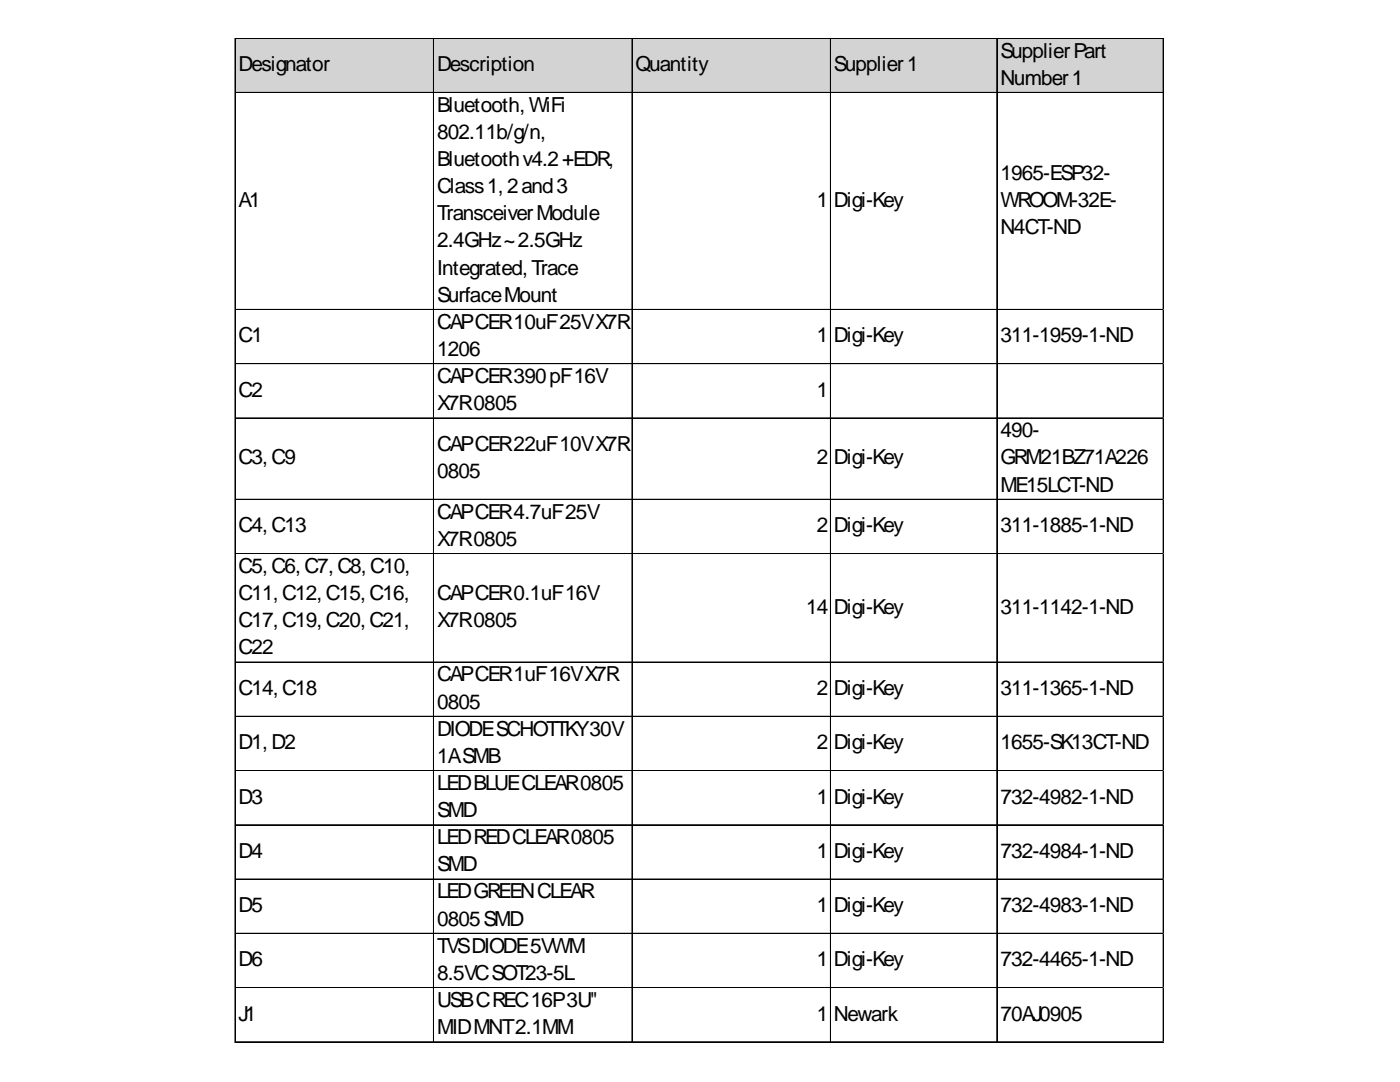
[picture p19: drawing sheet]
<svg xmlns="http://www.w3.org/2000/svg" width="279mm" height="216mm" viewBox="0 0 279 216" stroke-linecap="round" stroke-linejoin="round" font-family="sans-serif">
<defs><g id="words">
<g font-size="4.1">
<text x="199.6" y="11.5">SupplierPart</text>
<text x="47.6" y="14.2">Designator</text>
<text x="87.2" y="14.2">Description</text>
<text x="126.8" y="14.2">Quantity</text>
<text x="166.4" y="14.2">Supplier1</text>
<text x="199.6" y="16.9">Number1</text>
<text x="87.2" y="22.3">Bluetooth, WiFi</text>
<text x="87.2" y="27.7">802.11b/g/n,</text>
<text x="87.2" y="33.1">Bluetoothv4.2+EDR,</text>
<text x="199.6" y="35.8">1965-ESP32-</text>
<text x="47.6" y="41.3">A1</text>
<text x="87.2" y="38.6">Class1, 2and3</text>
<text x="163" y="41.3">1</text>
<text x="166.4" y="41.3">Digi-Key</text>
<text x="199.6" y="41.3">WROOM-32E-</text>
<text x="87.2" y="44">TransceiverModule</text>
<text x="199.6" y="46.7">N4CT-ND</text>
<text x="87.2" y="49.4">2.4GHz~2.5GHz</text>
<text x="87.2" y="54.8">Integrated, Trace</text>
<text x="87.2" y="60.2">SurfaceMount</text>
<text x="87.2" y="65.6">CAPCER10uF25VX7R</text>
<text x="47.6" y="68.3">C1</text>
<text x="87.2" y="71">1206</text>
<text x="163" y="68.3">1</text>
<text x="166.4" y="68.3">Digi-Key</text>
<text x="199.6" y="68.3">311-1959-1-ND</text>
<text x="87.2" y="76.4">CAPCER390pF16V</text>
<text x="47.6" y="79.1">C2</text>
<text x="87.2" y="81.9">X7R0805</text>
<text x="163" y="79.1">1</text>
<text x="87.2" y="90">CAPCER22uF10VX7R</text>
<text x="199.6" y="87.3">490-</text>
<text x="47.6" y="92.7">C3, C9</text>
<text x="87.2" y="95.4">0805</text>
<text x="163" y="92.7">2</text>
<text x="166.4" y="92.7">Digi-Key</text>
<text x="199.6" y="92.7">GRM21BZ71A226</text>
<text x="199.6" y="98.1">ME15LCT-ND</text>
<text x="47.6" y="106.2">C4, C13</text>
<text x="87.2" y="103.5">CAPCER4.7uF25V</text>
<text x="163" y="106.2">2</text>
<text x="166.4" y="106.2">Digi-Key</text>
<text x="199.6" y="106.2">311-1885-1-ND</text>
<text x="87.2" y="108.9">X7R0805</text>
<text x="47.6" y="114.3">C5, C6, C7, C8, C10,</text>
<text x="47.6" y="119.7">C11, C12, C15, C16,</text>
<text x="87.2" y="119.7">CAPCER0.1uF16V</text>
<text x="47.6" y="125.2">C17, C19, C20, C21,</text>
<text x="87.2" y="125.2">X7R0805</text>
<text x="160.9" y="122.4">14</text>
<text x="166.4" y="122.4">Digi-Key</text>
<text x="199.6" y="122.4">311-1142-1-ND</text>
<text x="47.6" y="130.6">C22</text>
<text x="87.2" y="136">CAPCER1uF16VX7R</text>
<text x="47.6" y="138.7">C14, C18</text>
<text x="87.2" y="141.4">0805</text>
<text x="163" y="138.7">2</text>
<text x="166.4" y="138.7">Digi-Key</text>
<text x="199.6" y="138.7">311-1365-1-ND</text>
<text x="47.6" y="149.5">D1, D2</text>
<text x="87.2" y="146.8">DIODESCHOTTKY30V</text>
<text x="163" y="149.5">2</text>
<text x="166.4" y="149.5">Digi-Key</text>
<text x="199.6" y="149.5">1655-SK13CT-ND</text>
<text x="87.2" y="152.2">1ASMB</text>
<text x="47.6" y="160.3">D3</text>
<text x="87.2" y="157.6">LEDBLUECLEAR0805</text>
<text x="163" y="160.3">1</text>
<text x="166.4" y="160.3">Digi-Key</text>
<text x="199.6" y="160.3">732-4982-1-ND</text>
<text x="87.2" y="163">SMD</text>
<text x="47.6" y="171.2">D4</text>
<text x="87.2" y="168.5">LEDREDCLEAR0805</text>
<text x="87.2" y="173.9">SMD</text>
<text x="163" y="171.2">1</text>
<text x="166.4" y="171.2">Digi-Key</text>
<text x="199.6" y="171.2">732-4984-1-ND</text>
<text x="87.2" y="179.3">LEDGREENCLEAR</text>
<text x="47.6" y="182">D5</text>
<text x="87.2" y="184.7">0805SMD</text>
<text x="163" y="182">1</text>
<text x="166.4" y="182">Digi-Key</text>
<text x="199.6" y="182">732-4983-1-ND</text>
<text x="87.2" y="190.1">TVSDIODE5VWM</text>
<text x="47.6" y="192.8">D6</text>
<text x="87.2" y="195.5">8.5VCSOT23-5L</text>
<text x="163" y="192.8">1</text>
<text x="166.4" y="192.8">Digi-Key</text>
<text x="199.6" y="192.8">732-4465-1-ND</text>
<text x="47.6" y="203.6">J1</text>
<text x="87.2" y="200.9">USBCREC16P3U&quot;</text>
<text x="163" y="203.6">1</text>
<text x="166.4" y="203.6">Newark</text>
<text x="199.6" y="203.6">70AJ0905</text>
<text x="87.2" y="206.3">MIDMNT2.1MM</text>
</g>
</g></defs>
<path d="M47 7.7h185.3v10.9h-185.3z" fill="#d3d3d3"/>
<g fill="none" stroke="#000" stroke-width=".2">
<path d="M46.9 7.6v200.5M47 7.6v200.5M47 7.6h185.3M47 7.7h185.3M47 18.4h185.3M47 18.5h185.3M86.5 7.8v200.3M86.6 7.8v200.3M126.1 7.8v200.3M126.2 7.8v200.3M165.7 7.8v200.3M165.8 7.8v200.3"/>
<path d="M198.9 7.8v200.3M199 7.8v200.3M232.1 7.8v200.3M232.2 7.8v200.3M47 61.7h185.3M47 61.8h185.3M47 72.6h185.3M47 83.4h185.3M47 83.5h185.3M47 99.6h185.3M47 99.7h185.3M47 110.4h185.3"/>
<path d="M47 110.5h185.3M47 132.1h185.3M47 132.2h185.3M47 142.9h185.3M47 143h185.3M47 153.7h185.3M47 153.8h185.3M47 164.6h185.3M47 175.4h185.3M47 175.5h185.3M47 186.2h185.3M47 186.3h185.3"/>
<path d="M47 197h185.3M47 197.1h185.3M47 207.9h185.3"/>
</g>
<path d="M232.3 61.7h.1" fill="none" stroke="#e0e0e0" stroke-width=".2"/>
<path d="M232.3 61.7v.2z" fill="#e0e0e0"/>
<path d="M232.3 72.6h.1" fill="none" stroke="#e0e0e0" stroke-width=".2"/>
<path d="M232.3 72.6v.1z" fill="#e0e0e0"/>
<path d="M232.3 83.4h.1" fill="none" stroke="#e0e0e0" stroke-width=".2"/>
<path d="M232.3 83.4v.1z" fill="#e0e0e0"/>
<path d="M232.3 99.6h.1" fill="none" stroke="#e0e0e0" stroke-width=".2"/>
<path d="M232.3 99.6v.2z" fill="#e0e0e0"/>
<path d="M232.3 110.4h.1" fill="none" stroke="#e0e0e0" stroke-width=".2"/>
<path d="M232.3 110.4v.2z" fill="#e0e0e0"/>
<path d="M232.3 132.1h.1" fill="none" stroke="#e0e0e0" stroke-width=".2"/>
<path d="M232.3 132.1v.1z" fill="#e0e0e0"/>
<path d="M232.3 142.9h.1" fill="none" stroke="#e0e0e0" stroke-width=".2"/>
<path d="M232.3 142.9v.2z" fill="#e0e0e0"/>
<path d="M232.3 153.7h.1" fill="none" stroke="#e0e0e0" stroke-width=".2"/>
<path d="M232.3 153.7v.2z" fill="#e0e0e0"/>
<path d="M232.3 164.6h.1" fill="none" stroke="#e0e0e0" stroke-width=".2"/>
<path d="M232.3 164.6v.1z" fill="#e0e0e0"/>
<path d="M232.3 175.4h.1" fill="none" stroke="#e0e0e0" stroke-width=".2"/>
<path d="M232.3 175.4v.1z" fill="#e0e0e0"/>
<path d="M232.3 186.2h.1" fill="none" stroke="#e0e0e0" stroke-width=".2"/>
<path d="M232.3 186.2v.2z" fill="#e0e0e0"/>
<path d="M232.3 197h.1" fill="none" stroke="#e0e0e0" stroke-width=".2"/>
<path d="M232.3 197v.2z" fill="#e0e0e0"/>
<path d="M232.3 207.9h.1" fill="none" stroke="#e0e0e0" stroke-width=".2"/>
<path d="M232.3 207.9v.1z" fill="#e0e0e0"/>
<use href="#words"/>
</svg>
